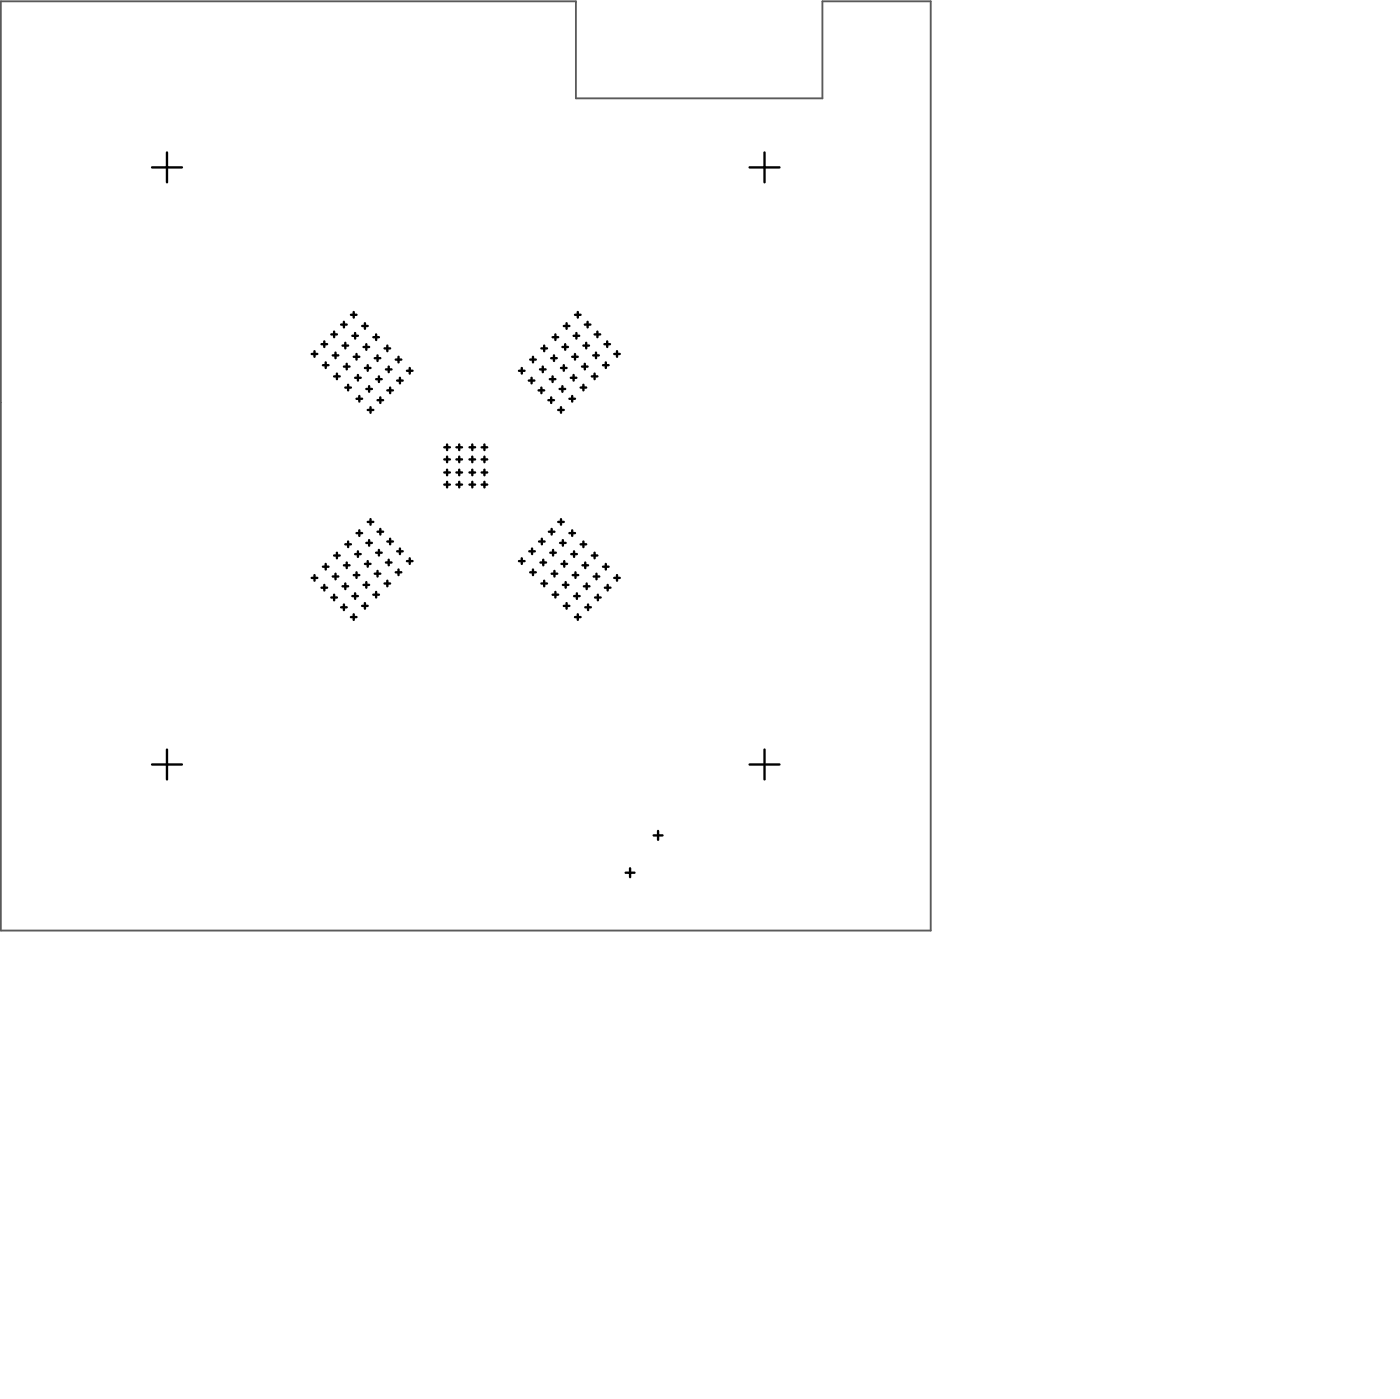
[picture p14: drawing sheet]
<svg xmlns="http://www.w3.org/2000/svg" width="250mm" height="249mm" viewBox="0 0 250 249" stroke-linecap="round" stroke-linejoin="round" font-family="sans-serif">
<path d="M.1 .2h102.6v17.3h44v-17.3h19.3v165.7h-165.9z" fill="none" stroke="#5a5a5a" stroke-width=".33"/>
<g fill="none" stroke="#000" stroke-width=".42">
<path d="M27.1 29.8h5.4M29.8 27.2v5.3M133.7 29.8h5.4M136.4 27.2v5.3M59.1 59.6h1M59.6 59.1v1M60.9 57.9h1M61.4 57.4v1M62.6 56.1h1M62.9 59.9h1M63.1 55.6v1M63.4 59.4v1"/>
<path d="M64.6 58.1h1M65.1 57.6v1M67.1 59.6v1M99.1 59.6v1M100.6 58.1h1M101.1 57.6v1M102.3 59.9h1M102.6 56.1h1M102.8 59.4v1M103.1 55.6v1M104.3 57.9h1M104.8 57.4v1"/>
<path d="M106.1 59.6h1M106.6 59.1v1M55.6 63.1h1M56.1 62.6v1M57.4 61.4h1M57.6 65.1h1M57.9 60.9v1M58.1 64.6v1M59.4 63.4h1M59.6 67.1h1M59.9 62.9v1M60.1 66.6v1"/>
<path d="M61.1 61.6h1M61.4 65.4h1M61.6 61.1v1M61.6 69.1h1M61.9 64.9v1M62.1 68.6v1M63.1 63.6h1M63.4 67.4h1M63.6 63.1v1M63.6 71.1h1M63.9 66.9v.9M64.1 70.6v1"/>
<path d="M64.9 61.9h1M65.1 65.6h1M65.4 61.4v1M65.4 69.3h1M65.6 65.1v1M65.6 73.1h1M65.9 68.8v1M66.1 72.6v1M66.6 60.1h1M66.9 63.9h1M67.1 67.6h1M67.4 63.4v1"/>
<path d="M67.4 71.3h1M67.6 67.1v1M67.9 70.8v1M68.6 62.1h1M68.9 65.9h1M69.1 69.6h1M69.1 61.6v1M69.4 65.4v1M69.6 69.1v1M70.6 64.1h1M70.9 67.8h1M71.1 63.6v1"/>
<path d="M71.4 67.4v.9M72.6 66.1h1M73.1 65.6v1M79.3 79.7h1M79.8 79.2v1M81.4 79.7h1M81.9 79.2v1M83.8 79.7h1M84.3 79.2v1M85.9 79.7h1M86.4 79.2v1M92.6 66.1h1"/>
<path d="M93.1 65.6v1M94.3 67.8h1M94.6 64.1h1M94.8 67.4v.9M95.1 63.6v1M96.1 69.6h1M96.3 65.9h1M96.6 62.1h1M96.6 69.1v1M96.8 65.4v1M97.1 61.6v1M97.8 71.3h1"/>
<path d="M98.1 67.6h1M98.3 63.9h1M98.3 70.8v1M98.6 60.1h1M98.6 67.1v1M98.8 63.4v1M99.6 73.1h1M99.8 69.3h1M100.1 65.6h1M100.1 72.6v1M100.3 61.9h1M100.3 68.8v1"/>
<path d="M100.6 65.1v1M100.8 61.4v1M101.6 71.1h1M101.8 67.4h1M102.1 63.6h1M102.1 70.6v1M102.3 66.9v.9M102.6 63.1v1M103.6 69.1h1M103.8 65.4h1M104.1 61.6h1M104.1 68.6v1"/>
<path d="M104.3 64.9v1M104.6 61.1v1M105.6 67.1h1M105.8 63.4h1M106.1 66.6v1M106.3 62.9v1M107.6 65.1h1M107.8 61.4h1M108.1 64.6v1M108.3 60.9v1M109.6 63.1h1M110.1 62.6v1"/>
<path d="M59.6 99h1M60.1 98.5v1M61.6 97h1M62.1 96.5v1M63.4 98.8h1M63.6 95h1M63.9 98.3v1M64.1 94.5v1M65.4 96.8h1M65.6 93h1M65.9 96.3v1M66.1 92.5v1"/>
<path d="M67.1 98.5h1M67.4 94.8h1M67.6 98v1M67.9 94.3v1M69.1 96.5h1M69.4 99.8v1M69.6 96v1M70.9 98.3h1M71.4 97.8v1M73.1 99.5v1M79.3 86.4h1M79.3 81.9h1"/>
<path d="M79.3 84.2h1M79.8 81.4v1M79.8 83.7v1M79.8 85.9v1M81.4 86.4h1M81.4 81.9h1M81.4 84.2h1M81.9 81.4v1M81.9 83.7v1M81.9 85.9v1M83.8 86.4h1M83.8 81.9h1"/>
<path d="M83.8 84.2h1M84.3 81.4v1M84.3 83.7v1M84.3 85.9v1M85.9 86.4h1M85.9 81.9h1M85.9 84.2h1M86.4 81.4v1M86.4 83.7v1M86.4 85.9v1M93.1 99.5v1M94.4 98.3h1"/>
<path d="M94.9 97.8v1M96.2 96.5h1M96.7 96v1M96.9 99.8v1M97.9 94.8h1M98.2 98.5h1M98.4 94.3v1M98.7 98v1M99.6 93h1M99.9 96.8h1M100.1 92.5v1M100.4 96.3v1"/>
<path d="M101.6 95h1M101.9 98.8h1M102.1 94.5v1M102.4 98.3v1M103.6 97h1M104.1 96.5v1M105.6 99h1M106.1 98.5v1M55.6 103h1M56.1 102.5v1M57.4 104.8h1M57.6 101h1"/>
<path d="M57.9 104.3v1M58.1 100.5v1M59.1 106.5h1M59.4 102.8h1M59.6 106v1M59.9 102.3v1M60.9 108.3h1M61.1 104.5h1M61.4 107.8v1M61.4 100.8h1M61.6 104v1M61.9 100.3v1"/>
<path d="M62.6 110h1M62.9 106.3h1M63.1 109.5v1M63.1 102.5h1M63.4 105.8v1M63.6 102v1M64.6 108h1M64.9 104.3h1M65.1 107.5v1M65.1 100.5h1M65.4 103.8v1M65.6 100v1"/>
<path d="M66.6 106h1M66.9 102.3h1M67.1 105.5v1M67.4 101.8v1M68.6 104h1M68.9 100.3h1M69.1 103.5v1M70.6 102h1M71.1 101.5v1M72.6 100h1M92.6 100h1M94.6 102h1"/>
<path d="M95.1 101.5v1M96.4 100.3h1M96.6 104h1M97.1 103.5v1M98.4 102.3h1M98.6 106h1M98.9 101.8v1M99.1 105.5v1M100.2 100.5h1M100.4 104.3h1M100.6 108h1M100.7 100v1"/>
<path d="M100.9 103.8v1M101.1 107.5v1M102.2 102.5h1M102.4 106.3h1M102.6 110h1M102.7 102v1M102.9 105.8v1M103.1 109.5v1M103.9 100.8h1M104.2 104.5h1M104.4 108.3h1M104.4 100.3v1"/>
<path d="M104.7 104v1M104.9 107.8v1M105.9 102.8h1M106.2 106.5h1M106.4 102.3v1M106.7 106v1M107.6 101h1M107.9 104.8h1M108.1 100.5v1M108.4 104.3v1M109.6 103h1M110.1 102.5v1"/>
<path d="M27.1 136.3h5.4M29.8 133.6v5.4M133.7 136.3h5.4M136.4 133.6v5.4M111.6 155.6h1.6M112.4 154.8v1.6M116.6 148.9h1.6M117.4 148.1v1.6"/>
</g>
</svg>
